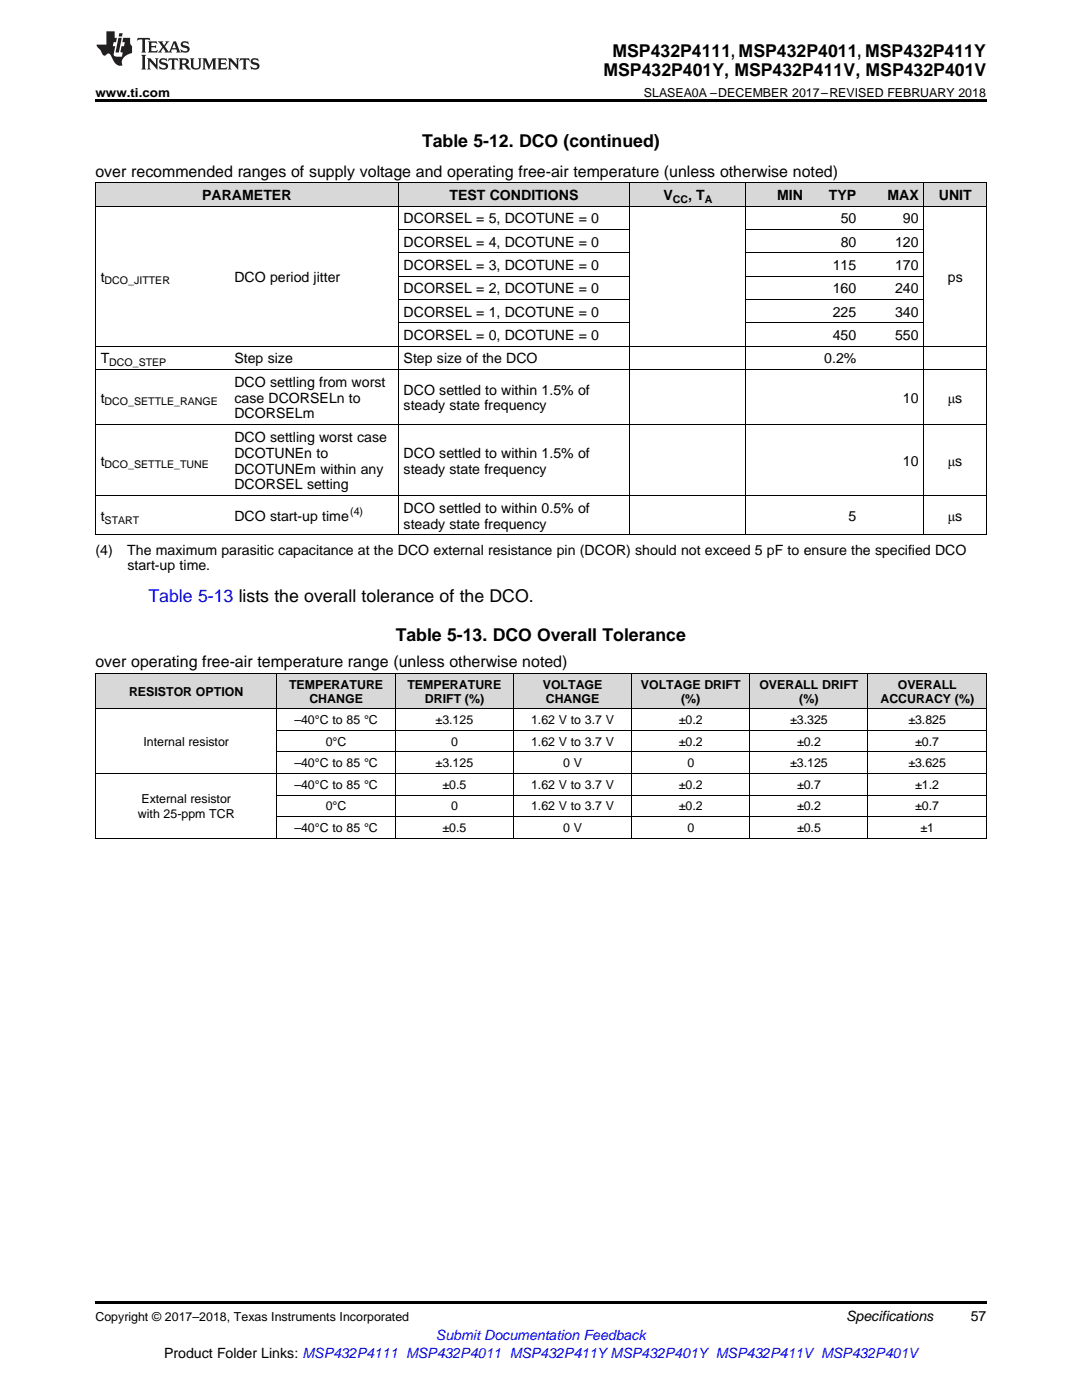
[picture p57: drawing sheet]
<svg xmlns="http://www.w3.org/2000/svg" width="216mm" height="279mm" viewBox="0 0 216 279" stroke-linecap="round" stroke-linejoin="round" font-family="sans-serif">
<defs><g id="words">
<g font-size="3.5">
<text x="122.2" y="11.3">MSP432P4111, MSP432P4011, MSP432P411Y</text>
<text x="120.4" y="15.2">MSP432P401Y, MSP432P411V, MSP432P401V</text>
<text x="84.2" y="29.3">Table 5-12. DCO (continued)</text>
<text x="79" y="128">Table 5-13. DCO Overall Tolerance</text>
</g>
<text font-size="3.5" fill="#00f" x="29.6" y="120.2">Table 5-13 lists the overall tolerance of the DCO.</text>
<g font-size="3.2">
<text x="19" y="35.2">over recommended ranges of supply voltage and operating free-air temperature (unless otherwise noted)</text>
<text x="19" y="133.1">over operating free-air temperature range (unless otherwise noted)</text>
</g>
<g font-size="2.8">
<text x="40.3" y="39.9">PARAMETER</text>
<text x="89.7" y="39.9">TEST CONDITIONS</text>
<text x="132.4" y="39.9">V</text>
<text x="137.3" y="39.9">, T</text>
<text x="155" y="39.9">MIN</text>
<text x="165.4" y="39.9">TYP</text>
<text x="177.1" y="39.9">MAX</text>
<text x="187.3" y="39.9">UNIT</text>
<text x="80.5" y="44.6">DCORSEL = 5, DCOTUNE = 0</text>
<text x="167.7" y="44.6">50</text>
<text x="180.2" y="44.6">90</text>
<text x="80.5" y="49.2">DCORSEL = 4, DCOTUNE = 0</text>
<text x="80.5" y="53.9">DCORSEL = 3, DCOTUNE = 0</text>
<text x="166.2" y="53.9">115</text>
<text x="167.7" y="49.2">80</text>
<text x="178.6" y="49.2">120</text>
<text x="178.6" y="53.9">170</text>
<text x="20.1" y="56.2">t</text>
<text x="46.8" y="56.2">DCO period jitter</text>
<text x="80.5" y="58.5">DCORSEL = 2, DCOTUNE = 0</text>
<text x="166.2" y="58.5">160</text>
<text x="178.6" y="58.5">240</text>
<text x="189.1" y="56.2">ps</text>
<text x="80.5" y="63.2">DCORSEL = 1, DCOTUNE = 0</text>
<text x="166.2" y="63.2">225</text>
<text x="178.6" y="63.2">340</text>
<text x="80.5" y="67.8">DCORSEL = 0, DCOTUNE = 0</text>
<text x="166.2" y="67.8">450</text>
<text x="178.6" y="67.8">550</text>
<text x="20.1" y="72.5">T</text>
<text x="46.8" y="72.5">Step size</text>
<text x="46.8" y="77.2">DCO settling from worst</text>
<text x="80.5" y="72.5">Step size of the DCO</text>
<text x="164.5" y="72.5">0.2%</text>
<text x="20.1" y="80.3">t</text>
<text x="46.8" y="80.3">case DCORSELn to</text>
<text x="46.8" y="83.5">DCORSELm</text>
<text x="80.5" y="78.7">DCO settled to within 1.5% of</text>
<text x="80.5" y="81.9">steady state frequency</text>
<text x="180.2" y="80.3">10</text>
<text x="189.1" y="80.3">μs</text>
<text x="46.8" y="88.2">DCO settling worst case</text>
<text x="20.1" y="92.9">t</text>
<text x="46.8" y="91.3">DCOTUNEn to</text>
<text x="46.8" y="94.5">DCOTUNEm within any</text>
<text x="80.5" y="91.3">DCO settled to within 1.5% of</text>
<text x="80.5" y="94.5">steady state frequency</text>
<text x="180.2" y="92.9">10</text>
<text x="189.1" y="92.9">μs</text>
<text x="46.8" y="97.7">DCORSEL setting</text>
<text x="20.1" y="103.9">t</text>
<text x="46.8" y="103.9">DCO start-up time</text>
<text x="80.5" y="102.3">DCO settled to within 0.5% of</text>
<text x="80.5" y="105.5">steady state frequency</text>
<text x="169.3" y="103.9">5</text>
<text x="189.1" y="103.9">μs</text>
<text x="19" y="110.7">(4)</text>
<text x="25.4" y="110.7">The maximum parasitic capacitance at the DCO external resistance pin (DCOR) should not exceed 5 pF to ensure the specified DCO</text>
<text x="25.4" y="113.8">start-up time.</text>
<text x="168.8" y="263.6">Specifications</text>
<text x="193.7" y="263.6">57</text>
<text x="32.7" y="270.9">Product Folder Links: MSP432P4111 MSP432P4011 MSP432P411YMSP432P401Y MSP432P411V MSP432P401V</text>
</g>
<text font-size="2.8" fill="#00f" x="87" y="267.4">Submit Documentation Feedback</text>
<g font-size="2.5">
<text x="19" y="19.3">www.ti.com</text>
<text x="128.5" y="19.3">SLASEA0A –DECEMBER 2017–REVISED FEBRUARY 2018</text>
<text x="57.7" y="137.4">TEMPERATURE</text>
<text x="81.3" y="137.4">TEMPERATURE</text>
<text x="108.3" y="137.4">VOLTAGE</text>
<text x="127.9" y="137.4">VOLTAGE DRIFT</text>
<text x="151.5" y="137.4">OVERALL DRIFT</text>
<text x="179.1" y="137.4">OVERALL</text>
<text x="25.8" y="138.8">RESISTOR OPTION</text>
<text x="61.7" y="140.2">CHANGE</text>
<text x="84.8" y="140.2">DRIFT (%)</text>
<text x="108.9" y="140.2">CHANGE</text>
<text x="135.9" y="140.2">(%)</text>
<text x="159.5" y="140.2">(%)</text>
<text x="175.7" y="140.2">ACCURACY (%)</text>
<text x="28.6" y="148.8">Internal resistor</text>
<text x="58.7" y="144.5">–40°C to 85 °C</text>
<text x="65" y="148.8">0°C</text>
<text x="86.9" y="144.5">±3.125</text>
<text x="90" y="148.8">0</text>
<text x="106" y="144.5">1.62 V to 3.7 V</text>
<text x="106" y="148.8">1.62 V to 3.7 V</text>
<text x="135.5" y="144.5">±0.2</text>
<text x="135.5" y="148.8">±0.2</text>
<text x="157.7" y="144.5">±3.325</text>
<text x="159" y="148.8">±0.2</text>
<text x="181.3" y="144.5">±3.825</text>
<text x="182.6" y="148.8">±0.7</text>
<text x="58.7" y="153.1">–40°C to 85 °C</text>
<text x="86.9" y="153.1">±3.125</text>
<text x="112.4" y="153.1">0 V</text>
<text x="137.2" y="153.1">0</text>
<text x="157.7" y="153.1">±3.125</text>
<text x="181.3" y="153.1">±3.625</text>
<text x="28.2" y="160.3">External resistor</text>
<text x="58.7" y="157.4">–40°C to 85 °C</text>
<text x="65" y="161.7">0°C</text>
<text x="88.3" y="157.4">±0.5</text>
<text x="90" y="161.7">0</text>
<text x="106" y="157.4">1.62 V to 3.7 V</text>
<text x="106" y="161.7">1.62 V to 3.7 V</text>
<text x="135.5" y="157.4">±0.2</text>
<text x="135.5" y="161.7">±0.2</text>
<text x="159" y="157.4">±0.7</text>
<text x="159" y="161.7">±0.2</text>
<text x="182.6" y="157.4">±1.2</text>
<text x="182.6" y="161.7">±0.7</text>
<text x="27.5" y="163.2">with 25-ppm TCR</text>
<text x="58.7" y="166.1">–40°C to 85 °C</text>
<text x="88.3" y="166.1">±0.5</text>
<text x="112.4" y="166.1">0 V</text>
<text x="137.2" y="166.1">0</text>
<text x="159" y="166.1">±0.5</text>
<text x="183.7" y="166.1">±1</text>
<text x="19" y="263.6">Copyright © 2017–2018, Texas Instruments Incorporated</text>
</g>
<g font-size="2.1">
<text x="134.2" y="40.5">CC</text>
<text x="140.6" y="40.5">A</text>
<text x="20.9" y="56.8">DCO_JITTER</text>
<text x="21.8" y="73.1">DCO_STEP</text>
<text x="20.9" y="80.9">DCO_SETTLE_RANGE</text>
<text x="20.9" y="93.5">DCO_SETTLE_TUNE</text>
<text x="20.9" y="104.5">START</text>
<text x="69.9" y="102.8">(4)</text>
</g>
</g></defs>
<g fill="#d8d8d8">
<path d="M19 134.4h36.3v7.1h-36.3z"/>
<path d="M55.3 134.4h23.6v7.1h-23.6z"/>
<path d="M78.9 134.4h23.6v7.1h-23.6z"/>
<path d="M102.5 134.4h23.6v7.1h-23.6z"/>
<path d="M126.1 134.4h23.5v7.1h-23.5z"/>
<path d="M149.6 134.4h23.6v7.1h-23.6z"/>
<path d="M173.2 134.4h23.6v7.1h-23.6z"/>
<path d="M19 36.5h26.7v4.7h-26.7z"/>
<path d="M45.7 36.5h33.8v4.7h-33.8z"/>
<path d="M79.5 36.5h46.2v4.7h-46.2z"/>
<path d="M125.7 36.5h23.1v4.7h-23.1z"/>
<path d="M148.8 36.5h12.5v4.7h-12.5z"/>
<path d="M161.3 36.5h10.6v4.7h-10.6z"/>
<path d="M171.9 36.5h12.5v4.7h-12.5z"/>
<path d="M184.4 36.5h12.4v4.7h-12.4z"/>
</g>
<path d="M19 19.9h177.8v.5h-177.8zM19 259.7h177.8v.5h-177.8z" fill="#000"/>
<g fill="none" stroke="#000" stroke-width=".2">
<path d="M19 36.5h177.8M19.1 36.5v70.3M79.4 36.5v70.3M125.7 36.5v70.3M148.8 36.5v70.3M184.3 36.5v70.3M196.8 36.5v70.3M19 41.1h177.8M79.5 59.7h46.2M79.5 55.1h46.2M79.5 50.4h46.2M79.5 45.8h46.2"/>
<path d="M148.8 59.7h35.6M148.8 55.1h35.6M148.8 50.4h35.6M148.8 45.8h35.6M19 73.7h177.8M19 69.1h177.8M79.5 64.4h46.2M148.8 64.4h35.6M19 98.9h177.8M19 84.7h177.8M19 106.7h177.8M19 134.3h177.8"/>
<path d="M19.1 134.4v32.9M55.3 134.4v32.9M78.9 134.4v32.9M102.4 134.4v32.9M126 134.4v32.9M149.6 134.4v32.9M173.2 134.4v32.9M196.8 134.4v32.9M19 154.4h177.8M19 141.4h177.8M55.3 158.7h141.5M55.3 150.1h141.5"/>
<path d="M55.3 145.8h141.5M19 167.3h177.8M55.3 163h141.5"/>
</g>
<g fill="#231f20">
<path d="M27.5 7.6l-.1 .5 .4-.2h.6v.1v2.1l-.2 .4h1l-.3-.4v-2.1l.1-.1h.5l.5 .2-.2-.5zM29.5 8.3l.2 .3v1.5l-.2 .4h1.8l.2-.6a1.04 1.04 0 0 1-1.3 .2v-.7h.6l.3 .2v-.6l-.3 .2h-.6v-.6l.8-.1 .4 .3-.2-.5zM31.5 8.3l.9 1.1-.9 1.1h.8l-.2-.2 .5-.7 .4 .7-.2 .2h1.5l-.1-.2 .1-.4h.9l.1 .4-.2 .2h1l-.3-.3-.7-1.9h-.5l-.9 2-.8-1 .9-1h-.8l.1 .3-.3 .5-.4-.6 .2-.2zM34.7 8.6l.4 1h-.7zM36.3 8.4a.63 .63 0 0 0-.2 .7 .63 .63 0 0 0 .6 .4l.6 .2 .1 .2a.75 .75 0 0 1-.7 .4 .75 .75 0 0 1-.6-.5l.1 .7 .1-.1a1.11 1.11 0 0 0 1.5-.6 1.13 1.13 0 0 0-1.2-.8l-.1-.4a1.04 1.04 0 0 1 1.2 .2l-.2-.5-.1 .1-.5-.2zM28.2 10.9l.2 .4v2.2l-.2 .4h1l-.3-.4v-2.2l.3-.4zM29.3 11.6l.3 .4v1.5l-.3 .4h.8l-.2-.4v-1.3l1.5 1.7v-1.9l.2-.4h-.7l.2 .4v.9l-1.1-1.3zM32 11.8a.62 .62 0 0 0-.2 .7 .62 .62 0 0 0 .6 .4l.6 .1 .1 .3a.76 .76 0 0 1-.7 .3 .76 .76 0 0 1-.6-.4l.1 .7 .1-.1a1.11 1.11 0 0 0 1.5-.6 1.13 1.13 0 0 0-1.2-.8l-.1-.4a1.04 1.04 0 0 1 1.2 .2l-.2-.6-.1 .1-.5-.1zM33.7 11.6l-.2 .6a.61 .61 0 0 1 .8-.3v1.6l-.2 .4h.9l-.2-.4v-1.6a.63 .63 0 0 1 .8 .3l-.2-.6zM35.6 11.6l.3 .4v1.5l-.3 .4h1l-.2-.2v-.8l.5 .2a.76 .76 0 0 0 1.2 .7l-1-1a.58 .58 0 0 0 .6-.5 .58 .58 0 0 0-.5-.6zM36.4 11.9h.1a.45 .45 0 0 1 .5 .1 .45 .45 0 0 1 .1 .5l-.7 .2zM37.9 11.6l.2 .2a2.17 2.17 0 0 0 .3 1.9 .99 .99 0 0 0 1.6-.6v-1.1l.2-.4h-.7l.2 .2a1.92 1.92 0 0 1-.2 1.8 .6 .6 0 0 1-.9-.5v-1.1l.2-.4zM40.4 11.6l.2 .4v1.5l-.2 .4h.7l-.2-.4v-1.4l.8 1.8 .8-1.8v1.4l-.2 .4h.9l-.2-.4v-1.5l.2-.4h-.8l-.6 1.5-.6-1.5zM43.4 11.6l.2 .4v1.5l-.2 .4h1.8l.2-.6a1.04 1.04 0 0 1-1.3 .1v-.6h.5l.4 .2v-.6l-.4 .2h-.5v-.7h.8l.3 .3-.1-.6zM45.5 11.6l.2 .4v1.5l-.2 .4h.7l-.2-.4v-1.3l1.5 1.7v-1.9l.2-.4h-.7l.2 .4v.9l-1.1-1.3zM47.9 11.6l-.1 .6a.61 .61 0 0 1 .8-.3v1.6l-.3 .4h1l-.3-.4 .1-1.6a.63 .63 0 0 1 .7 .3l-.1-.6zM50.2 11.8a.62 .62 0 0 0-.2 .7 .62 .62 0 0 0 .6 .4l.6 .1 .2 .3a.76 .76 0 0 1-.8 .3 .76 .76 0 0 1-.6-.4l.1 .7 .2-.1a1.11 1.11 0 0 0 1.5-.6 1.13 1.13 0 0 0-1.3-.8l-.1-.4a1.04 1.04 0 0 1 1.2 .2l-.1-.6-.2 .1-.5-.1z"/>
<path d="M21.2 6.3v2.6h-1.9l.1 .4 .7 .9a.91 .91 0 0 0 1 .8 .56 .56 0 0 1 .5-.3 .56 .56 0 0 1 .5 .3l.4 .8a1.53 1.53 0 0 0 1.9 1.2 1.54 1.54 0 0 1 1-2.1l.9-.3v-1.4a1.52 1.52 0 0 1-.3-1.6h-1.4l-.2 .8h.5l-.2 .8h-.4l-.2 1v.2l.4 .1-.2 .8a1.93 1.93 0 0 1-1.6-.3l.3-1.8h-.5l.2-.8h.4l.2-.8h-.4v-1.3zM23.6 7.6l-.6 2.9h.7l.6-2.9zM23.8 6.6l-.1 .7h.6l.2-.7z"/>
</g>
<use href="#words"/>
</svg>
